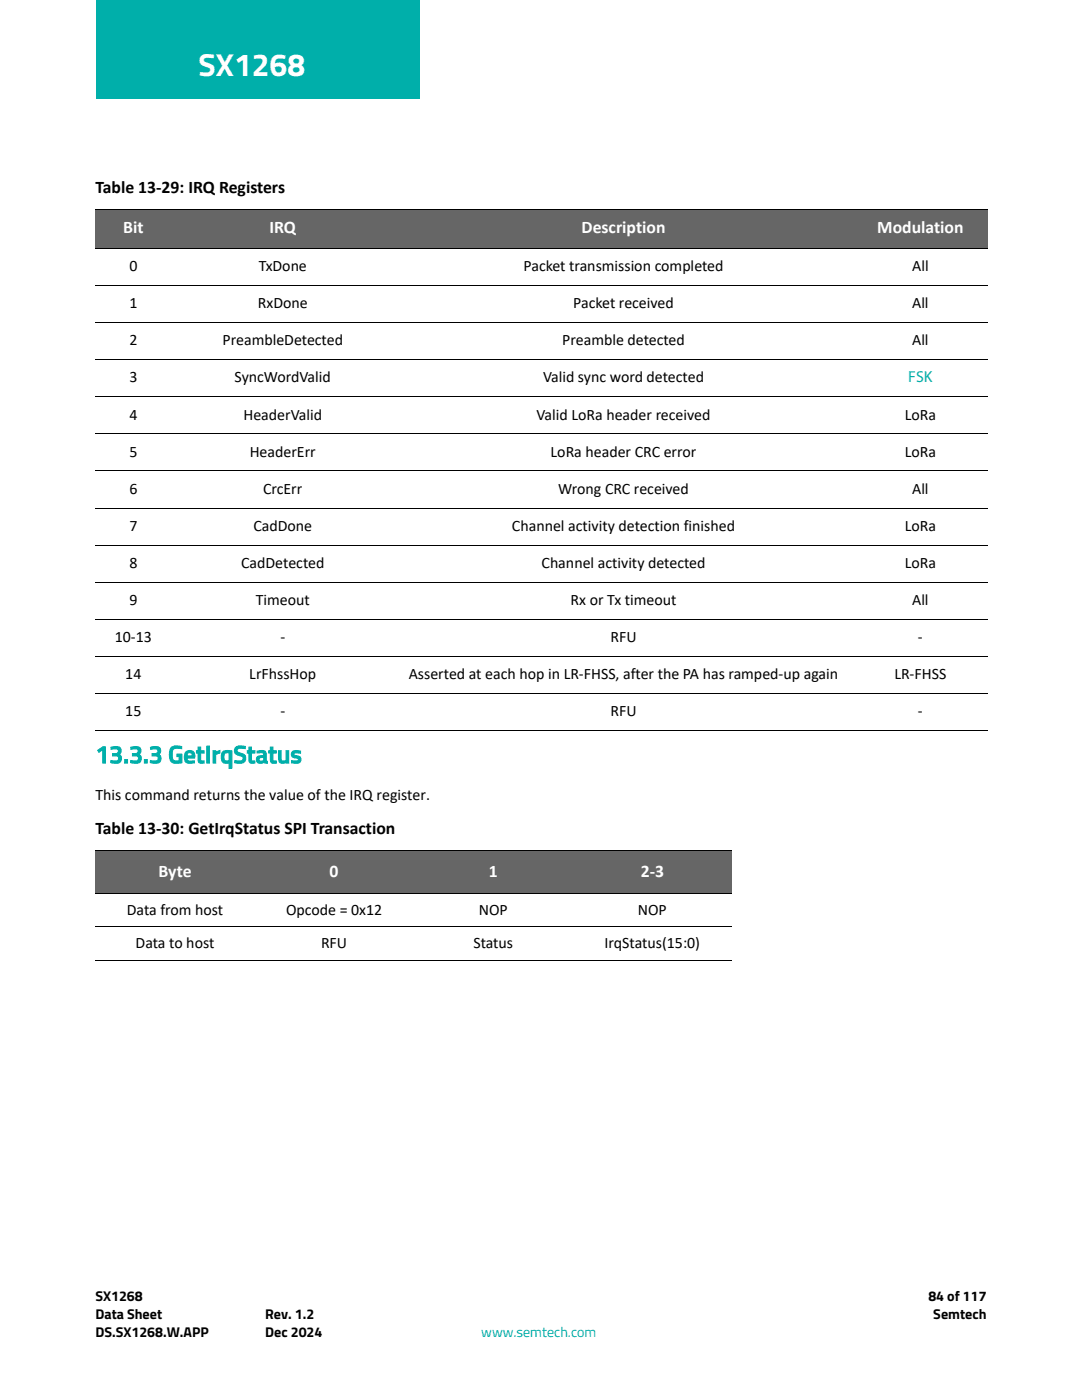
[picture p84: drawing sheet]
<svg xmlns="http://www.w3.org/2000/svg" width="216mm" height="279mm" viewBox="0 0 216 279" stroke-linecap="round" stroke-linejoin="round" font-family="sans-serif">
<defs><g id="words">
<text font-size="6.3" fill="#fff" x="39.6" y="15.1">SX1268</text>
<text font-size="4.9" fill="#00afaa" x="19" y="152.3">13.3.3 GetIrqStatus</text>
<g font-size="3.5">
<text x="19" y="38.5">Table 13-29: IRQ Registers</text>
<text x="19" y="166.5">Table 13-30: GetIrqStatus SPI Transaction</text>
</g>
<g font-size="3.5" fill="#fff">
<text x="24.6" y="46.6">Bit</text>
<text x="53.8" y="46.6">IRQ</text>
<text x="116" y="46.6">Description</text>
<text x="175" y="46.6">Modulation</text>
<text x="31.6" y="175">Byte</text>
<text x="65.8" y="175">0</text>
<text x="97.5" y="175">1</text>
<text x="127.8" y="175">2-3</text>
</g>
<g font-size="3.2">
<text x="25.8" y="54.1">0</text>
<text x="51.6" y="54.1">TxDone</text>
<text x="104.5" y="54.1">Packet transmission completed</text>
<text x="182" y="54.1">All</text>
<text x="25.8" y="61.5">1</text>
<text x="51.5" y="61.5">RxDone</text>
<text x="114.4" y="61.5">Packet received</text>
<text x="182" y="61.5">All</text>
<text x="25.8" y="68.9">2</text>
<text x="44.4" y="68.9">PreambleDetected</text>
<text x="112.2" y="68.9">Preamble detected</text>
<text x="182" y="68.9">All</text>
<text x="25.8" y="76.3">3</text>
<text x="46.8" y="76.3">SyncWordValid</text>
<text x="108.4" y="76.3">Valid sync word detected</text>
<text x="25.8" y="83.7">4</text>
<text x="48.6" y="83.7">HeaderValid</text>
<text x="107.1" y="83.7">Valid LoRa header received</text>
<text x="180.5" y="83.7">LoRa</text>
<text x="25.8" y="91.1">5</text>
<text x="49.8" y="91.1">HeaderErr</text>
<text x="109.9" y="91.1">LoRa header CRC error</text>
<text x="180.5" y="91.1">LoRa</text>
<text x="25.8" y="98.5">6</text>
<text x="52.5" y="98.5">CrcErr</text>
<text x="111.4" y="98.5">Wrong CRC received</text>
<text x="182" y="98.5">All</text>
<text x="25.8" y="106">7</text>
<text x="50.6" y="106">CadDone</text>
<text x="102.2" y="106">Channel activity detection finished</text>
<text x="180.5" y="106">LoRa</text>
<text x="25.8" y="113.4">8</text>
<text x="48.1" y="113.4">CadDetected</text>
<text x="108.1" y="113.4">Channel activity detected</text>
<text x="180.5" y="113.4">LoRa</text>
<text x="25.8" y="120.8">9</text>
<text x="51" y="120.8">Timeout</text>
<text x="113.9" y="120.8">Rx or Tx timeout</text>
<text x="182" y="120.8">All</text>
<text x="22.9" y="128.2">10-13</text>
<text x="55.9" y="128.2">-</text>
<text x="121.8" y="128.2">RFU</text>
<text x="183.2" y="128.2">-</text>
<text x="25" y="135.6">14</text>
<text x="49.7" y="135.6">LrFhssHop</text>
<text x="81.6" y="135.6">Asserted at each hop in LR-FHSS, after the PA has ramped-up again</text>
<text x="178.5" y="135.6">LR-FHSS</text>
<text x="25" y="143">15</text>
<text x="55.9" y="143">-</text>
<text x="121.8" y="143">RFU</text>
<text x="183.2" y="143">-</text>
<text x="19" y="159.6">This command returns the value of the IRQ register.</text>
<text x="25.3" y="182.5">Data from host</text>
<text x="57.1" y="182.5">Opcode = 0x12</text>
<text x="95.5" y="182.5">NOP</text>
<text x="127.3" y="182.5">NOP</text>
<text x="27.1" y="189.2">Data to host</text>
<text x="64.1" y="189.2">RFU</text>
<text x="94.5" y="189.2">Status</text>
<text x="120.6" y="189.2">IrqStatus(15:0)</text>
</g>
<text font-size="3.2" fill="#00afaa" x="181.2" y="76.3">FSK</text>
<g font-size="2.8">
<text x="19" y="259.7">SX1268</text>
<text x="19" y="263.2">Data Sheet</text>
<text x="52.9" y="263.2">Rev. 1.2</text>
<text x="185.2" y="259.7">84 of 117</text>
<text x="186.2" y="263.2">Semtech</text>
<text x="19" y="266.7">DS.SX1268.W.APP</text>
<text x="52.9" y="266.7">Dec 2024</text>
</g>
<text font-size="2.8" fill="#00afaa" x="96" y="266.7">www.semtech.com</text>
</g></defs>
<path d="M19.3 -.1h64.5v19.8h-64.5z" fill="#00afaa"/>
<g fill="#666">
<path d="M19 41.8h15.2v7.7h-15.2z"/>
<path d="M34.2 41.8h44.5v7.7h-44.5z"/>
<path d="M78.7 41.8h91.5v7.7h-91.5z"/>
<path d="M170.2 41.8h26.9v7.7h-26.9z"/>
<path d="M19 169.8h31.8v8.5h-31.8z"/>
<path d="M50.8 169.8h31.7v8.5h-31.7z"/>
<path d="M82.5 169.8h31.8v8.5h-31.8z"/>
<path d="M114.3 169.8h31.7v8.5h-31.7z"/>
</g>
<g fill="none" stroke="#000" stroke-width=".2">
<path d="M19 41.8h178.1M19 49.5h178.1M19 56.9h178.1M19 64.3h178.1M19 71.7h178.1M19 79.1h178.1M19 86.5h178.1M19 94h178.1M19 101.4h178.1M19 108.8h178.1M19 116.2h178.1M19 123.6h178.1"/>
<path d="M19 131h178.1M19 138.4h178.1M19 145.8h178.1M19 169.8h127M19 178.3h127M19 185h127M19 191.7h127"/>
</g>
<use href="#words"/>
</svg>
